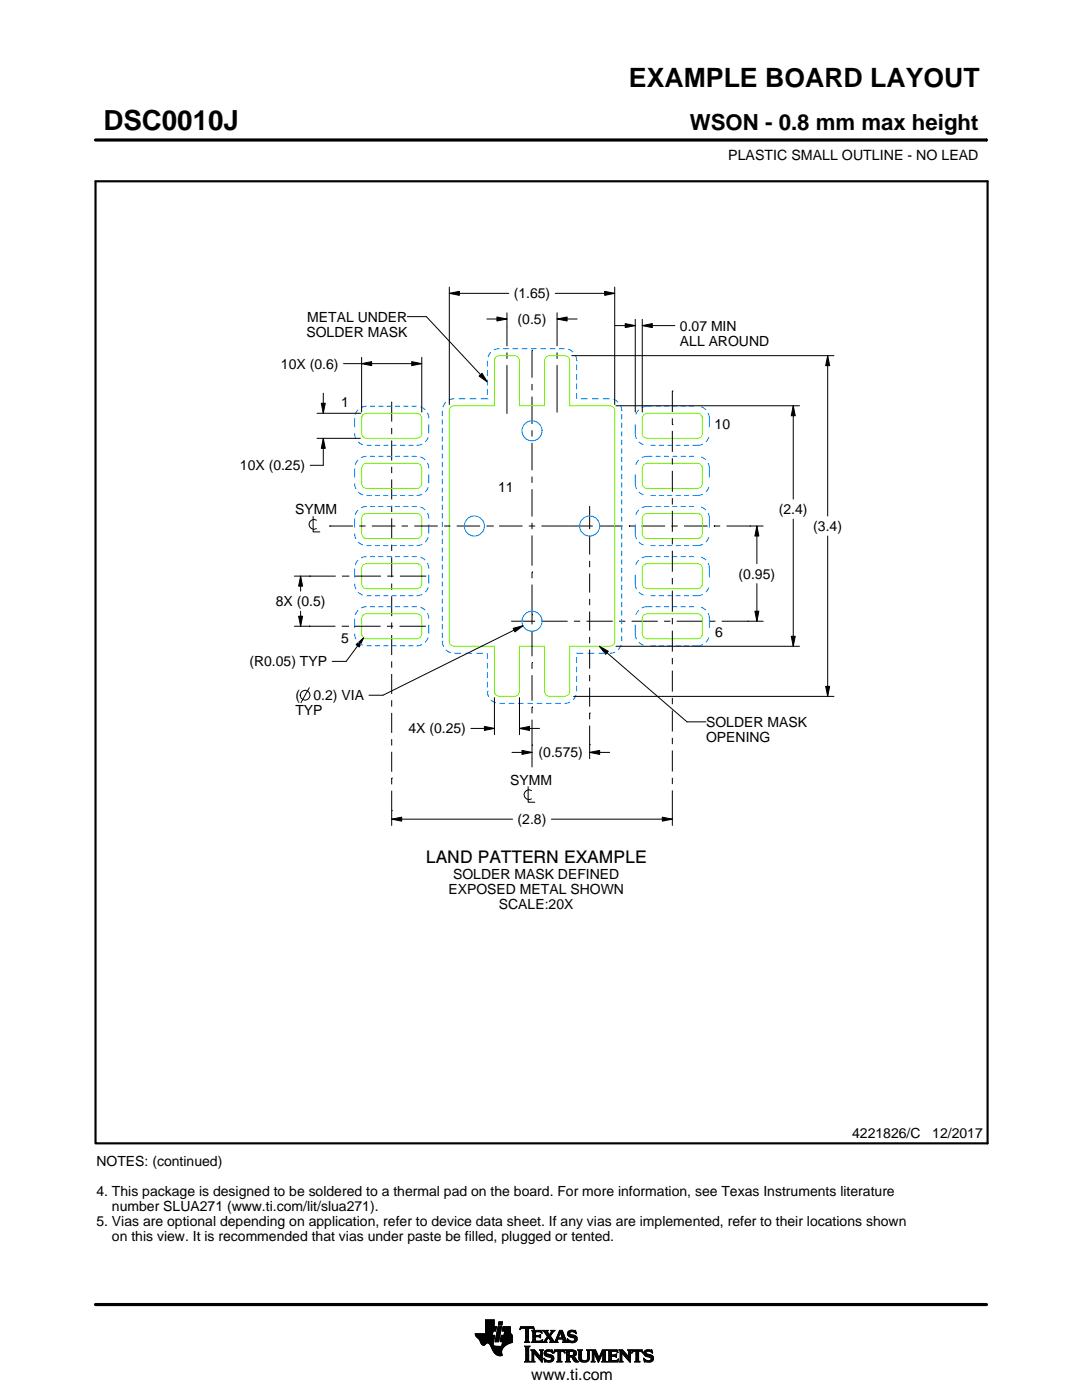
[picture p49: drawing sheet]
<svg xmlns="http://www.w3.org/2000/svg" width="216mm" height="279mm" viewBox="0 0 216 279" stroke-linecap="round" stroke-linejoin="round" font-family="sans-serif">
<defs><g id="words">
<text font-size="5.5" x="20.6" y="26">DSC0010J</text>
<text font-size="5.3" x="125.5" y="17.4">EXAMPLE BOARD LAYOUT</text>
<text font-size="4.4" x="137.7" y="26">WSON - 0.8 mm max height</text>
<text font-size="3.5" x="85" y="172.3">LAND PATTERN EXAMPLE</text>
<text font-size="3.2" x="106" y="275.3">www.ti.com</text>
<g font-size="2.8">
<text x="145.3" y="32">PLASTIC SMALL OUTLINE - NO LEAD</text>
<text x="102.5" y="59.5">(1.65)</text>
<text x="61.3" y="64.2">METAL UNDER</text>
<text x="103.3" y="64.7">(0.5)</text>
<text x="135.7" y="66">0.07 MIN</text>
<text x="61.1" y="67.2">SOLDER MASK</text>
<text x="135.7" y="69">ALL AROUND</text>
<text x="56.1" y="73.6">10X (0.6)</text>
<text x="68.1" y="81.2">1</text>
<text x="142.6" y="85.7">10</text>
<text x="47.9" y="93.9">10X (0.25)</text>
<text x="99.4" y="98.1">11</text>
<text x="58.9" y="102.7">SYMM</text>
<text x="155.4" y="102.6">(2.4)</text>
<text x="162.3" y="106">(3.4)</text>
<text x="147.4" y="115.5">(0.95)</text>
<text x="55" y="121">8X (0.5)</text>
<text x="68.1" y="128.3">5</text>
<text x="142.7" y="127.2">6</text>
<text x="49.8" y="133">(R0.05) TYP</text>
<text x="59" y="142.7">TYP</text>
<text x="59" y="139.7">(</text>
<text x="62.5" y="139.7">0.2) VIA</text>
<text x="81.5" y="146.4">4X (0.25)</text>
<text x="140.9" y="145.1">SOLDER MASK</text>
<text x="140.9" y="148.1">OPENING</text>
<text x="107.5" y="151.2">(0.575)</text>
<text x="101.8" y="156.6">SYMM</text>
<text x="103.3" y="164.5">(2.8)</text>
<text x="89.5" y="178.4">EXPOSED METAL SHOWN</text>
<text x="90.4" y="175.4">SOLDER MASK DEFINED</text>
<text x="99.5" y="181.4">SCALE:20X</text>
<text x="170" y="227.2">4221826/C</text>
<text x="186" y="227.2">12/2017</text>
<text x="19.2" y="232.8">NOTES: (continued)</text>
<text x="19.2" y="238.8">4. This package is designed to be soldered to a thermal pad on the board. For more information, see Texas Instruments literature</text>
<text x="19.2" y="244.8">5. Vias are optional depending on application, refer to device data sheet. If any vias are implemented, refer to their locations shown</text>
<text x="22.3" y="241.8">number SLUA271 (www.ti.com/lit/slua271).</text>
<text x="22.3" y="247.8">on this view. It is recommended that vias under paste be filled, plugged or tented.</text>
</g>
</g></defs>
<g fill="none" stroke="#000" stroke-width=".2">
<path d="M19.1 27.9h177.7M196.8 27.7v.5M89.7 58.5l2-.4v.8zM89.7 57.3v23.4M89.7 58.5h11.8M110.8 58.5h11.9M120.7 58.1l2 .4-2 .4zM122.7 57.3v23.4M64.5 78.5v4M68.5 72.6h15.7M72.2 72.6l2-.4v.8zM72.2 71.3v10.9"/>
<path d="M81.3 63.2h3.8l12.2 13M82.2 72.2l2 .4-2 .4zM84.2 71.3v10.9M95.6 75.1l.6-.6 1.1 1.7zM97.2 63.7h4M99.2 63.3l2 .4-2 .4zM101.2 62.4v6.7M101.2 70.3v1.3M101.2 72.9v9.7M106.2 69.9h.1M106.2 69.9v5.5M106.2 76.6v1.3"/>
<path d="M106.2 79.1v5.5M111.2 63.7l2-.4v.8zM111.2 62.4v6.7M111.2 70.3v1.3M111.2 72.9v9.4M111.2 63.7h4M114.1 71h52.3M122.8 65h4M124.8 64.6l2 .4-2 .4zM126.8 63.7v18.5M128.2 65l2-.4v.8zM128.2 63.7v18.5"/>
<path d="M128.2 65h6.5M134.2 78h.1M134.2 78v4.2M165.2 71l.4 2h-.8zM165.2 71v32M63.3 82.5h8.7M63.3 87.5h8.6M64.1 80.5h.8l-.4 2zM64.5 87.5l.4 2h-.8zM64.5 87.5v5.4h-2.6M78.2 80.2v3.9M78.2 85.4v1.3"/>
<path d="M78.2 87.9v4M78.2 93.2v1.2M78.2 95.7v4M106.2 85.9v1.2M106.2 88.4v5.5M106.2 95.1v1.3M106.2 97.6v5.5M122.9 81h36.6M134.2 84.7h.1M134.2 83.5v1.2M134.2 86v4.2M134.2 91.4v1.3"/>
<path d="M134.2 94v4.2M134.2 99.4v1.3M158.3 81l.4 2h-.8zM158.3 81v18.6M58.7 115h8.3M60 115l.4 2h-.8zM60 115v3M61.7 115h.1M62.5 103.1v3.1h1.3M63.1 103.8a.98 .98 0 0 0-1.5 .9 .98 .98 0 0 0 1.5 .8M65.7 105h.1M65.7 105h4.7"/>
<path d="M68.2 115h1.3M69.5 115h.1M70.8 115h5.2M71.7 105h1.2M74.2 105h4.7M77.3 115h1.2M78.2 100.9v1.3M78.2 103.4v4M78.2 108.7v1.3M78.2 111.2v4M78.2 116.5v1.2M78.2 119v4"/>
<path d="M79.8 115h5.2M80.1 105h1.3M82.7 105h4.6M88.6 105h1.3M91.1 105h4.7M97.1 105h1.2M98.3 105h.1M99.6 105h4.7M105.5 105h1.3M106.2 114.1h.1M106.2 104.3v1.3M106.2 106.9v6"/>
<path d="M106.2 114.1v1.3M106.2 116.7v7.9M108 105h10.3M117.7 101v4.6M117.7 106.9v3.8M117.7 111.9v1.3M117.7 114.5v3.8M117.7 119.5v1.3M119.5 105h4.7M125.5 105h.1M125.5 105h1.3M128 105h4.7"/>
<path d="M134 105h1.2M134.2 101.9v4.2M134.2 107.4v1.3M134.2 109.9v4.2M134.2 115.4v1.2M134.2 117.9v4.2M136.5 105h4.7M142.4 105h.1M142.4 105h1.3M145 105h7.3M149.7 105h.1M151 105l.4 2h-.8z"/>
<path d="M151 105v7.5M151 116.5v7.5M158.3 103.6v25.4M165.2 107v32M58.7 125h8.2M59.6 123h.8l-.4 2zM60 122v3M61.7 125h.1M61.7 137.2l-1.7 3M68.2 125h1.2M69.4 125h.1M70.7 125h5.2"/>
<path d="M71 128.7l1.6-1.4-.9 1.8zM72.6 127.3l-3.5 4.7h-2.8M77.2 125h1.3M78.2 124.2v1.3M78.2 126.7v4M78.2 132v1.2M78.2 134.5v4M78.2 139.8v1.2M79.7 125h5.3M98.7 139.2v7.4M102 124h4.8M102.4 125.4l2-.5-1.6 1.2z"/>
<path d="M103.7 139.2v7.4M104.4 124.9l-28 13.8h-2.8M106.2 122.7h.1M106.2 132.2h.1M106.2 125.9v5.1M106.2 132.2v1.3M106.2 134.7v5.1M108 124h5.3M114.5 139h51.9M114.5 124h1.3M117 124h5.3M117.7 122v3.9"/>
<path d="M117.7 127.1v1.3M117.7 129.6v3.8M117.7 134.7v1.3M117.7 137.2v3.8M119.6 129l1.8 1-.5 .6zM119.6 129l17.5 15.1h3.8M122.9 129h36.6M123.5 124h1.3M126 124h5.2M132.5 124h1.3M134.2 123.3v1.3M134.2 125.9v4.2"/>
<path d="M134.2 131.3v1.3M134.2 133.8v4.2M134.2 139.3v1.2M135 124h5.2M141.5 124h.1M141.5 124h1.3M144 124h8.3M149.2 124h.1M150.6 122h.8l-.4 2zM157.9 127h.8l-.4 2zM164.8 137h.8l-.4 2zM78.2 155.3h.1"/>
<path d="M78.2 142.3v4M78.2 147.5v1.3M78.2 150v4M78.2 155.3v1.2M78.2 157.8v6.9M94 145.4h4.7M96.7 145l2 .4-2 .4zM102.2 150.2h4M103.7 145.4l2-.4v.8zM103.7 145.4h4M104.2 149.8l2 .4-2 .4zM105.4 157v3.1h1.3"/>
<path d="M106.1 157.8a.98 .98 0 0 0-1.5 .8 .98 .98 0 0 0 1.5 .8M106.2 141.1h.1M106.2 148.7h.1M106.2 141.1v1.3M106.2 143.6v9.5M117.7 150.2l2-.4v.8zM117.7 142.3h.1M117.7 148.6h.1M117.7 142.3v1.2M117.7 144.8v6.6M117.7 150.2h4M134.2 141.8v4.2"/>
<path d="M134.2 147.3v1.2M134.2 149.8v4.2M134.2 155.2v1.3M134.2 157.7v7M78.2 163.5l2-.4v.8zM78.2 161.8h.1M78.2 163.5h24.1M110 163.5h24.2M132.2 163.1l2 .4-2 .4zM94.8 266.2h3.5M94.8 266.3h3.5M94.9 266.4h3.3"/>
<path d="M94.9 266.5h3.8l-.2 1.2M94.9 266.5h3.8M95 266.6h3.7M95 266.7h3.7M95.1 266.8h3.6M95.2 266.9h3.4M95.3 267h3.3M95.4 267.1h3.2M95.5 267.2h3.1M95.6 267.3h3M95.7 267.4h2.8M95.7 267.5h2.8"/>
<path d="M95.8 267.6h2.7M95.8 267.7h2.7M95.9 267.8h2.6M95.9 267.9h2.5M95.9 268h2.5M96 268h1.1M96 268.1h1M96.1 268.2h.8M96.1 268.3h.7M96.2 268.4h.6M96.3 268.4h.4M96.9 266.1h1.4"/>
<path d="M96.9 266h1.4M96.9 265.9h1.4M96.9 265.8h1.5M96.9 265.7h1.5M96.9 264.7l2.2 .1-.2 .9h-.5l-.2 .8M96.9 265.6h2M96.9 265.5h2M96.9 265.4h2M96.9 265.3h2.1M96.9 265.2h2.1M96.9 265.1h2.1M96.9 265h2.1"/>
<path d="M96.9 264.9h2.1M96.9 264.8h2.2M96.9 264.6h1.7M96.9 264.5h1.7M96.9 264.4h1.7M96.9 264.3h1.7M96.9 264.2h1.7M96.9 264.1h1.7M96.9 264h1.7M96.9 263.9h1.7M96.9 263.8h1.7M96.9 263.7h1.7"/>
<path d="M96.9 263.6h1.7M96.9 263.5h1.7M96.9 263.4h1.7M97.5 268h.9M97.6 268.1h.8M97.7 268.2h.7M97.7 268.3h.7M97.8 268.4h.6M97.9 268.5h.6M97.9 268.6h.7M98 268.7h1.1M98 268.8h2.6"/>
<path d="M98 268.8h2.5M98.1 268.9h2.3M98.1 269h2.3M98.1 269.1h2.2M98.2 269.2h2.1M98.2 269.2h2M98.2 269.3h2M98.3 269.4h1.9M98.3 269.5h1.8M98.4 269.6h1.7M98.4 268v.4l.3 .2 2 .1M98.5 269.7h1.6"/>
<path d="M98.5 267.7l-.1 .3M98.5 269.8h1.6M98.6 269.9h1.5M98.6 264.8v-1.4h-1.7v2.8h-2.1l.1 .3 .8 .9 .6 1h.4l.5-.4 .4 .1 1 1.8 .8 .6h.8l-.1-1.1 .8-.9M98.6 270h1.5M98.7 270h1.4M98.8 270.1h1.3M98.8 267.7h.7M98.8 267.6h.7M98.8 267.5h.7M98.9 270.2h1.2M98.9 267.4h.7"/>
<path d="M98.9 267.3h.7M98.9 267.2h.7M98.9 267.1h.7M98.9 267h.7M98.9 270.3h1.3M99 266.9h.6M99 266.9h.7M99 266.8h.7M99 266.7h.7M99 266.6h.7M99 266.5h.7M99.1 270.4h1.1"/>
<path d="M99.1 266.4h.7M99.1 266.3h.7M99.1 266.2h.7M99.1 266.1h.7M99.1 266h.7M99.2 265.9h.7M99.2 265.8h.7M99.2 270.4h1M99.2 265.7h.7M99.2 265.6h.7M99.2 265.5h.7M99.3 265.4h.6"/>
<path d="M99.3 265.4h.7M99.3 265.3h.7M99.3 265.2h.7M99.3 265.1h.7M99.3 265h.7M99.4 270.5h.8M99.4 264.9h.7M99.4 264.8h.7M99.4 264.8h.7l-.6 3h-.7zM99.4 264.5l.2-.7h.7l-.2 .7h-.7M99.5 264.4h.6M99.5 264.3h.7"/>
<path d="M99.5 264.2h.7M99.5 264.1h.7M99.5 264h.7M99.5 263.9h.7M99.6 263.8h.7M99.8 270.6h.1M99.8 267.7h2.4M99.8 267.6h2.4M99.8 267.5h2.4M99.9 267.4h2.3M99.9 267.3h2.3M99.9 267.2h2.3"/>
<path d="M99.9 267.1h2.3M99.9 267h2.3M99.9 266.9h2.3M100 266.9h2.2M100 266.8h2.2M100 266.7h2.2M100 266.6h2.2M100 266.5h2.2M100.1 268.6h.7M100.2 268.5h.7M100.2 268.4h.8M100.2 268.4h.9"/>
<path d="M100.2 268.3h1M100.2 268.2h1.2M100.2 265.6h1.6M100.2 268.1h1.4M100.2 265.5h1.6M100.2 268h1.6M100.3 265.4h1.5M100.3 268h1.7M100.3 267.9h1.9M100.3 265.3h1.5M100.3 267.8h1.9M100.3 265.2h1.5"/>
<path d="M100.3 265.1h1.5M100.3 265h1.5M100.4 264.9h1.4M100.4 264.8h1.4M100.6 266.5l.1-.8h-.5l.2-.9h1.4l.1 1.1 .3 .6v1.4l-1.3 .6M100.6 266.4h1.5M100.6 266.3h1.4M100.6 266.2h1.4M100.6 266.1h1.3M100.7 266h1.2M100.7 265.9h1.2M100.7 265.8h1.1"/>
<path d="M100.7 265.7h1.1M102.2 266.5h-2.2l-.2 1.1 .1 .2h.4l-.2 .9M103.7 265.3h.1M103.8 265.2h.2M103.8 265h2.8M103.8 264.9h2.7M103.9 264.8h2.6M104.7 267.8h1M104.7 271.8h1.1M104.7 268.7h1M104.8 267.7h.7M104.8 271.7h.8"/>
<path d="M104.9 265.2h.6M104.9 268.9h.6M104.9 267.6h.6M104.9 267.5l-.2 .3M104.9 267.5h.6M104.9 267.4h.6M104.9 267.3h.6M104.9 267.2h.6M104.9 267.1h.6M104.9 267h.6M104.9 266.8h.6M104.9 266.7h.6"/>
<path d="M104.9 266.6h.6M104.9 266.5h.6M104.9 266.4h.6M104.9 266.3h.6M104.9 266.2h.6M104.9 266.1h.6M104.9 265.9h.6M104.9 265.8h.6M104.9 265.7h.6M104.9 265.6h.6M104.9 265.5h.6M104.9 265.4h.6"/>
<path d="M104.9 265.3h.6M104.9 271.5h.6M104.9 269h.6M104.9 271.4h.6M104.9 271.4v-2.4l-.2-.4h1.1l-.3 .4v2.4M104.9 271.4l-.2 .4h1.1l-.3-.4M104.9 271.3h.6M104.9 271.2h.6M104.9 271.1h.6M104.9 271h.6M104.9 270.9h.6M104.9 270.8h.6"/>
<path d="M104.9 270.6h.6M104.9 270.5h.6M104.9 270.4h.6M104.9 270.3h.6M104.9 270.2h.6M104.9 270.1h.6M104.9 270h.6M104.9 269.9h.6M104.9 269.8h.6M104.9 269.6h.6M104.9 269.5h.6M104.9 269.4h.6"/>
<path d="M104.9 269.3h.6M104.9 269.2h.6M104.9 269.1h.6M105.5 267.5l.2 .3M105.5 267.5v-2.3l.7-.1 .4 .3-.1-.6h-2.6l-.1 .6 .4-.3 .7 .1v2.3M105.7 267.8h-1M105.9 271.8h.8M105.9 269.4h.8M106.1 269.5h.7M106.1 267.8h2M106.1 271.7h.5M106.2 269.6h.7"/>
<path d="M106.2 271.5h.3M106.2 265.6h1.8M106.2 269.8h.8M106.2 271.4h.3M106.2 271.4l-.3 .4h.8l-.2-.4M106.2 271.3h.3M106.2 271.2h.3M106.2 271.1h.3M106.2 271h.3M106.2 270.9h.3M106.2 270.8h.3M106.2 270.6h.3"/>
<path d="M106.2 270.5h.3M106.2 270.4h.3M106.2 270.3h.3M106.2 270.2h.3M106.2 270.1h.3M106.2 270h1M106.2 269.9h.9M106.2 269.8v1.6M106.2 269.8l-.3-.4h.8l1.2 1.4M106.3 267.7h1.8M106.3 265.7h1.8M106.3 267.6h.6"/>
<path d="M106.3 265.8h.6M106.3 267.5l-.2 .3M106.3 267.5h.5M106.3 267.4h.5M106.3 267.3h.5M106.3 267.2h.5M106.3 267.1h.5M106.3 267h.5M106.3 266.8h.5M106.3 266.7h1.6M106.3 266.6h1.6M106.3 266.5h.5"/>
<path d="M106.3 266.4h.5M106.3 266.3h.5M106.3 266.2h.5M106.3 266.1h.5M106.3 265.9h.5M106.4 265.2h.2M106.5 270h.1M106.5 270v1.4M106.5 265.3h.1M106.6 270.1h.7M106.7 270.2h.7M106.8 270.3h.7"/>
<path d="M106.8 265.9l.2-.1h.6l.6 .2-.2-.5h-1.9l.2 .3v1.7M106.8 265.9v.6h.8l.3-.2v.7M106.9 270.4h.7M107 270.5h.7M107.1 270.6h.7M107.2 270.8h1M107.3 270.9h.9M107.4 271h.8M107.5 271.1h.7M107.6 271.2h.6M107.6 266.5h.3M107.7 271.3h.5"/>
<path d="M107.7 269.4h.7M107.7 266.8h.2M107.7 267.6h.5M107.8 266.4h.1M107.8 271.4h.4M107.8 267h.1M107.8 265.8h.3M107.8 269.5h.5M107.9 271.5h.3M107.9 269.6h.3M107.9 267l-.3-.2h-.8l.1 .8h.9l.5-.2M107.9 269.8h.3"/>
<path d="M107.9 270.6h.3M107.9 270.5h.3M107.9 270.4h.3M107.9 270.3h.3M107.9 270.2h.3M107.9 270.1h.3M107.9 270h.3M107.9 269.9h.3M107.9 269.8v1M107.9 269.8l-.2-.4h.7l-.2 .4M108 271.7h.2M108 265.9h.1"/>
<path d="M108 267.5h.2M108.1 271.8h.1M108.1 266.1h.1M108.2 267.4h.1M108.2 269.8v2.1l-1.7-1.9M108.2 267.8h.9M108.3 267.4l-.2 .5-2-.1M108.3 265.6h1M108.5 267.7h.5M108.5 271.1l.8 .4h.5l.2-.2-.1-.3-1-.4-.3-.3 .1-.7 .8-.2 .5 .1 .2-.1 .1 .6-.9-.3-.3 .1-.1 .3 1.3 .4 .2 .6M108.5 271.1h.1M108.5 265.7h.7"/>
<path d="M108.5 271.2h.2M108.6 271.3h.2M108.6 270.1h.4M108.6 270h.4M108.6 270.2h.6M108.6 267.6h.4M108.6 271.4h.4M108.6 269.9h.4M108.6 270.3h1M108.6 265.8h.7M108.6 271.5h.8M108.6 269.8h.5"/>
<path d="M108.7 271.7h1.5M108.7 270.4h1.3M108.7 267.5h.3M108.7 271.8h.1M108.7 265.9h.6M108.7 269.6h1.5M108.8 267.4h.3M108.8 270.5h1.5M108.8 266.1h.6M108.8 269.5h1.4M108.8 267.3h.4M108.9 266.2h.6"/>
<path d="M108.9 267.2h.4M108.9 266.3h.6M108.9 270.6h1.5M109 267.1h.3M109 266.4h1M109.1 271.8h.9M109.1 269.4h.7M109.1 267h.9M109.1 266.5h.8M109.1 267.8h-.9M109.2 266.8h.8M109.2 266.6h.6"/>
<path d="M109.2 266.7h.7M109.2 266.7l-.6 .9-.4 .2M109.3 270.8h1.1M109.5 267.1h.6M109.6 267.2h.6M109.7 271.5h.7M109.7 267.3h.6M109.7 267.8l.2-.1-.5-.8-.4 .8 .1 .1M109.7 267.8h1.6M109.7 266.3h.4M109.7 267.4h.6M109.8 270.9h.7"/>
<path d="M109.8 266.2h.3M109.8 266.6l.9 1.2 1-2.3h.5l.8 2.1 .3 .2M109.8 267.5h.6M109.9 266.1h.3M109.9 269.8h.4M109.9 267.6h.6M109.9 267.7h.7M109.9 271.4h.5M109.9 265.9h.4M110 271h.5M110 265.6h.7M110 265.9l-.4 .5-.4-.6 .2-.3h-1.1l.9 1.2"/>
<path d="M110 265.9l.1-.2-.2-.2h.8l-.9 1.1M110 271.3h.5M110 265.8h.4M110 271.1h.5M110 271.2h.5M110.1 269.4h.1M110.1 265.7h.4M110.1 269.9h.2M110.2 270h.1M110.5 270h.1M110.5 269.9h.2M110.5 271.1l-.3 .6-.7 .2-.6-.2-.2 .1-.2-.7"/>
<path d="M110.5 269.8h.3M110.6 269.6h2.1M110.6 269.5h2M110.6 269.4h2M110.7 267.7h.5M110.8 267.6h.4M110.9 267.5h.3M110.9 267.4h.3M111 267.3h.3M111 267.2h1.8M111 267.1h1.8M111.1 267h.3"/>
<path d="M111.1 271.8h1M111.1 266.8h.4M111.2 266.7h.3M111.2 267.5l.1-.2h1l.1 .2M111.2 267.5v.3h.1M111.2 266.6h.3M111.3 266.5h.3M111.3 271.7h.6M111.3 266.4h.3M111.3 271.5h.6M111.3 267.8h-1.6M111.3 269.8h.6"/>
<path d="M111.4 266.3h.3M111.4 271.4h.5M111.4 271.4l-.1-1.7h-.4l-.4 .4 .2-.7h1.9l.1 .7-.4-.4h-.4v1.7M111.4 270.5h.5M111.4 270.4h.5M111.4 270.3h.5M111.4 270.2h.5M111.4 270.1h.5M111.4 270h.5M111.4 269.9h.5M111.4 271.4l-.3 .4h1l-.2-.4M111.4 271.3h.5"/>
<path d="M111.4 271.2h.5M111.4 271.1h.5M111.4 271h.5M111.4 270.9h.5M111.4 270.8h.5M111.4 270.6h.5M111.4 266.2h.3M111.4 266.1h.4M111.5 265.9h.9M111.5 265.8h.8M111.6 265.7h.7M111.6 265.6h.6"/>
<path d="M111.8 265.9l.4 1.1h-.8zM111.9 266.1h.5M111.9 266.2h.5M111.9 266.3h.6M112 266.4h.5M112 266.5h.6M112.1 266.6h.5M112.1 266.7h.6M112.1 266.8h.6M112.2 267h.5M112.2 267.8h1.1M112.3 267.3h.6"/>
<path d="M112.3 267.4h.6M112.4 267.5h.6M112.4 267.5v.3h-.2M112.4 269.8h.3M112.4 267.6h.6M112.4 267.7h.7M112.6 269.9h.1M112.6 270h.2M112.8 271.8h1M112.8 269.4h1.6M113 269.5h1.7M113 271.7h.7"/>
<path d="M113 269.6h1.9M113 271.5h.6M113 269.8h.6M113 271.4h.6M113 271.4l-.2 .4h1l-.2-.4M113 271.3h.6M113 271.2h.6M113 271.1h.6M113 271h.6M113 270.9h.6M113 270.8h1.5M113 270.6h1.6"/>
<path d="M113 270.5h1.8M113 270.4h.6M113 270.3h.6M113 270.2h.6M113 270.1h.6M113 270h.6M113 269.9h.6M113 269.8v1.6M113 269.8l-.2-.4h1.5l.5 .2 .2 .3v.4l-.2 .3-.4 .1M113.2 267.3h.2M113.2 267.4h.3M113.2 266.2h.5"/>
<path d="M113.2 266.3h.6M113.2 266.1h.5M113.3 267.5h.3M113.3 267.8h-1.1M113.3 266.4h.9M113.3 265.9h.4M113.3 267.6h.6M113.3 266.5h1.3M113.3 267.7h1.6M113.3 265.8h.5M113.3 267.8h.2M113.4 266.6h1.5"/>
<path d="M113.4 265.7h1.5M113.4 265.7l.5-.2 .7 .1 .2-.1 .1 .7-.7-.4h-.4l-.1 .3 .1 .2 .9 .2 .4 .3 .1 .5-.3 .5-.6 .2-.7-.2-.2 .1-.2-.7 .9 .5 .4-.1 .2-.3-.1-.3-1.2-.4-.2-.5zM113.5 266.7h1.5M113.5 265.6h1.4M113.6 271.4v-.6h.4l.7 .9 .8 .1M113.6 269.9l.1-.2 .7 .2v.4l-.4 .2M113.6 269.9v.6M113.7 267.8h1.1M113.8 266.8h1.3M113.8 265.5h.6M114 268h.4M114.1 270.9h.6"/>
<path d="M114.2 271h.6M114.2 271.1h.7M114.3 271.2h.6M114.3 267h.8M114.3 269.8h.7M114.3 270.4h.6M114.4 271.3h.6M114.4 270.7l1.1 1.1M114.4 270.7h.1M114.4 271.4h.7M114.4 269.9h.6M114.4 270.3h.6"/>
<path d="M114.5 267.6h.5M114.5 270.2h.5M114.5 270h.5M114.5 265.8h.4M114.5 270.1h.5M114.5 271.5h.7M114.6 271.7h.7M114.6 267.1h.6M114.6 267.5h.5M114.7 267.2h.5M114.7 267.4h.5M114.7 265.9h.3"/>
<path d="M114.7 267.3h.5M114.7 271.8h.8M114.8 266.1h.2M114.9 266.2h.1M115.3 269.4h.9M115.4 269.5h.7M115.5 269.6h.5M115.5 269.8h.5M115.5 269.8v1.4l.4 .5 .6 .2 .6-.1 .4-.3 .1-.5M115.5 271h.5M115.5 270.9h.5M115.5 270.8h.5"/>
<path d="M115.5 270.6h.5M115.5 270.5h.5M115.5 270.4h.5M115.5 270.3h.5M115.5 270.2h.5M115.5 270.1h.5M115.5 270h.5M115.5 269.9h.5M115.5 269.8l-.2-.4h.9l-.2 .4M115.5 271.1h.5M115.5 271.2h.5M115.5 271.3h.6"/>
<path d="M115.6 271.4h.6M115.7 271.5h.8M115.8 271.7h1.5M116 271l.2 .4 .4 .2 .5-.2 .2-.4M116 269.8v1.2M116 271.8h1.1M116.8 271.5h.6M117 269.4h.8M117.1 271.4h.4M117.2 269.5h.5M117.2 271.3h.4M117.2 269.6h.4"/>
<path d="M117.2 271.2h.4M117.2 271.1h.4M117.3 269.8h.3M117.3 271h.3M117.3 270.9h.3M117.3 270.8h.3M117.3 270.6h.3M117.3 270.5h.3M117.3 270.4h.3M117.3 270.3h.3M117.3 270.2h.3M117.3 270.1h.3"/>
<path d="M117.3 270h.3M117.3 269.9h.3M117.6 269.8l.2-.4h-.8l.2 .3 .1 1.3M117.6 269.8v1.2M118 271.8h.7M118 269.4h.8M118.1 269.5h.8M118.1 271.7h.5M118.2 269.6h.7M118.2 271.5h.3M118.2 269.8h.8M118.2 271.4h.3"/>
<path d="M118.2 269.8l-.2-.4h.8l.7 1.6 .7-1.6h.9l-.3 .4M118.2 271.4l-.2 .4h.7l-.2-.4M118.2 271.3h.3M118.2 271.2h.3M118.2 271.1h.3M118.2 271h.3M118.2 270.9h.3M118.2 270.8h.3M118.2 270.6h.3M118.2 270.5h.3M118.2 270.4h.3M118.2 270.3h.3"/>
<path d="M118.2 270.2h.3M118.2 270.1h.3M118.2 270h.9M118.2 269.9h.8M118.2 269.8v1.6M118.6 270.1h.5M118.6 270.2h.6M118.7 270.3h.5M118.7 270.4h.6M118.8 270.5h.5M118.8 270.6h.6M118.9 270.8h.5"/>
<path d="M118.9 270.9h.6M119 271h.8M119 271.1h.8M119.1 271.2h.6M119.1 271.3h.6M119.2 271.4h.4M119.2 271.5h.4M119.3 271.7h.2M119.3 271.8h.2M119.6 270.9h.3M119.6 270.8h.3M119.7 270.6h.3"/>
<path d="M119.7 270.5h.3M119.8 270.4h.3M119.8 270.3h.3M119.9 270.2h.3M119.9 270.1h.3M120 270h.8M120 269.9h.8M120 269.8h.8M120.1 271.8h1M120.1 269.6h.7M120.1 269.5h.8M120.2 269.4h.9"/>
<path d="M120.2 271.7h.7M120.3 271.5h.5M120.3 271.4h.5M120.3 271.4l-.2 .4h1l-.3-.4M120.3 271.4v-1.5l-.9 2-.9-2v1.5M120.3 271.3h.5M120.3 271.2h.5M120.3 271.1h.5M120.3 271h.5M120.3 270.9h.5M120.3 270.8h.5M120.3 270.6h.5"/>
<path d="M120.3 270.5h.5M120.3 270.4h.5M120.3 270.3h.5M120.3 270.2h.5M120.3 270.1h.5M120.8 269.8v1.6M121.2 271.8h2M121.2 269.4h1.9M121.4 269.5h1.8M121.4 271.7h1.9M121.5 269.6h1.7M121.5 271.5h1.8"/>
<path d="M121.5 269.8h.5M121.5 271.4h.5M121.5 269.8l-.3-.4h1.9l.2 .6M121.5 269.9h.5M121.5 269.8v1.6M121.5 271.3h.5M121.5 271.2h.5M121.5 271.1h.5M121.5 271h.5M121.5 270.9h.5M121.5 270.8h.5M121.5 270.6h1.5"/>
<path d="M121.5 270.5h1.5M121.5 270.4h1.5M121.5 270.3h.5M121.5 270.2h.5M121.5 270.1h.5M121.5 270h.5M122.6 270.4l.4-.2v.7l-.2-.2h-.8v.8h.2M122.9 270.8h.1M122.9 270.3h.1M123 269.8h.3M123.1 271.4h.3M123.2 269.9h.1"/>
<path d="M123.3 270h.1M123.3 270l-.4-.3h-.8l-.1 .7M123.3 271.3h.1M123.4 271.2h.1M123.4 271.2l-.2 .6h-2l.3-.4M123.4 271.2l-.3 .3h-.4M123.5 271.8h.8M123.5 269.4h.7M123.6 269.5h.7M123.7 271.7h.5M123.7 269.6h.7M123.7 271.5h.4"/>
<path d="M123.7 269.8h.8M123.7 271.4h.4M123.7 271.4l-.2 .4h.8l-.2-.4M123.7 271.3h.4M123.7 271.2h.4M123.7 271.1h.4M123.7 271h.4M123.7 270.9h.4M123.7 270.8h.4M123.7 270.6h.4M123.7 270.5h.4M123.7 270.4h.4"/>
<path d="M123.7 270.3h.4M123.7 270.2h.4M123.7 270.1h.4M123.7 270h1M123.7 269.9h.9M123.7 269.8v1.6M123.7 269.8l-.2-.4h.7l1.2 1.4 .1-1M124.1 270v1.4M124.1 270h.1M124.2 270.1h.6M124.2 270.2h.7M124.3 270.3h.7"/>
<path d="M124.4 270.4h.7M124.5 270.5h.7M124.6 270.6h.7M124.7 270.8h1.1M124.8 270.9h1M124.9 271h.9M125 271.1h.8M125.1 271.2h.7M125.2 271.3h.6M125.2 269.4h.8M125.3 271.4h.5M125.4 269.5h.5"/>
<path d="M125.4 271.5h.4M125.4 269.6h.4M125.5 269.8h.3M125.5 269.8l-.3-.4h.8l-.2 .4M125.5 270.4h.3M125.5 270.3h.3M125.5 270.2h.3M125.5 270.1h.3M125.5 270h.3M125.5 269.9h.3M125.5 270.6h.3M125.5 270.5h.3"/>
<path d="M125.5 271.7h.3M125.6 271.8h.2M125.8 269.8v2.1l-1.7-1.9M126 270h.1M126.1 269.9h.1M126.1 269.8h.3M126.1 269.6h2.1M126.2 269.5h2M126.2 269.4h2M126.6 271.8h1.1M126.9 271.7h.6M126.9 271.5h.5"/>
<path d="M126.9 269.8h.5M126.9 271.4h.5M126.9 271.4v-1.7h-.5l-.3 .4 .1-.7h1.9l.2 .7-.4-.4h-.5v1.7M126.9 270.5h.5M126.9 270.4h.5M126.9 270.3h.5M126.9 270.2h.5M126.9 270.1h.5M126.9 270h.5M126.9 269.9h.5M126.9 271.4l-.3 .4h1.1l-.3-.4M126.9 271.3h.5"/>
<path d="M126.9 271.2h.5M126.9 271.1h.5M126.9 271h.5M126.9 270.9h.5M126.9 270.8h.5M126.9 270.6h.5M128 269.8h.3M128.1 269.9h.2M128.2 270h.1M128.4 271.1h.1M128.4 271.2h.2M128.5 271.3h.2"/>
<path d="M128.5 270.1h.4M128.5 270h.4M128.5 270.2h.6M128.5 271.4h.4M128.5 269.9h.4M128.5 270.3h1M128.5 271.5h.8M128.5 269.8h.5M128.6 271.7h1.5M128.6 270.4h1.3M128.6 271.8h.1M128.6 269.6h1.5"/>
<path d="M128.7 270.5h1.5M128.7 269.5h1.4M128.8 270.6h1.5M128.9 271.8h1M129 269.4h.7M129.1 270.8l-.6-.4 .1-.7 .5-.3 .8 .1 .2-.1 .1 .7-.8-.4-.4 .1-.1 .2 1.3 .5 .2 .6M129.1 270.8l.8 .2v.4l-.7 .1-.8-.4M129.2 270.8h1.1M129.6 271.5h.7M129.6 270.9h.8M129.8 269.8h.4M129.8 271.4h.5"/>
<path d="M129.9 271h.5M129.9 271.3h.5M129.9 271.1h.5M129.9 271.2h.5M129.9 269.4h.2M130 269.9h.2M130.1 270h.1M130.4 271.1l-.3 .6-.7 .2-.6-.2-.2 .1-.2-.7"/>
<circle cx="60.9" cy="138.7" r=".98"/>
</g>
<g fill="#000">
<path d="M89.7 58.5l2-.4v.8zM120.7 58.1l2 .4-2 .4zM72.2 72.6l2-.4v.8zM82.2 72.2l2 .4-2 .4zM95.6 75.1l.6-.6 1.1 1.7zM99.2 63.3l2 .4-2 .4zM111.2 63.7l2-.4v.8zM124.8 64.6l2 .4-2 .4zM128.2 65l2-.4v.8zM165.2 71l.4 2h-.8zM64.5 87.5l.4 2h-.8zM64.1 80.5h.8l-.4 2z"/>
<path d="M158.3 81l.4 2h-.8zM60 115l.4 2h-.8zM151 105l.4 2h-.8zM59.6 123h.8l-.4 2zM71 128.7l1.6-1.4-.9 1.8zM102.4 125.4l2-.5-1.6 1.2zM119.6 129l1.8 1-.5 .6zM150.6 122h.8l-.4 2zM157.9 127h.8l-.4 2zM164.8 137h.8l-.4 2zM96.7 145l2 .4-2 .4zM103.7 145.4l2-.4v.8z"/>
<path d="M104.2 149.8l2 .4-2 .4zM117.7 150.2l2-.4v.8zM78.2 163.5l2-.4v.8zM132.2 163.1l2 .4-2 .4z"/>
</g>
<path d="M19.1 36.2h178v192h-178z" fill="none" stroke="#000" stroke-width=".43"/>
<path d="M19 27.9h177.8M19 260.3h177.8" fill="none" stroke="#000" stroke-width=".63"/>
<g fill="none" stroke="#0080ff" stroke-width=".2">
<path d="M90.7 79.6l-1.1 .2M91.5 79.6h1.4M93.7 79.6h1.4M95.9 79.6h1.4M97.3 79.6h.1M97.3 72v1.1M97.3 73.9v1.1M97.3 75.8v1.1M97.3 77.7v1.1M98 70.3l-.6 .9M99.7 69.6l-1.1 .2M100.4 69.6h1.1"/>
<path d="M102.3 69.6h1.1M104.1 69.6h1.1M106 69.6h1.1M107.8 69.6h1.1M109.7 69.6h1.1M111.5 69.6h1.2M113.4 69.7l1 .6M114.8 70.9l.3 1.1M115.1 72h.1M115.1 72.7v1.2M115.1 74.6v1.2M115.1 76.5v1.2"/>
<path d="M115.1 78.4v1.2M115.9 79.6h1.4M118.1 79.6h1.4M120.3 79.6h1.4M122.4 79.7l1 .6M70.8 96.5l.2 1.1M70.8 86.5l.2 1.1M70.8 83.5v1.8M70.8 93.5v1.8M71.5 91.8l-.6 .9M71.5 81.8l-.6 .9M71.5 98.2l.9 .6"/>
<path d="M71.5 88.2l.9 .6M73.2 91.1l-1.1 .2M73.2 81.1l-1.1 .2M73.2 98.9h1M73.2 88.9h1M73.8 91.1h1M73.8 81.1h1M74.8 98.9h1M74.8 88.9h1M75.5 91.1h1M75.5 81.1h1M76.5 98.9h1"/>
<path d="M76.5 88.9h1M77.2 91.1h1M77.2 81.1h1M78.2 98.9h1M78.2 88.9h1M78.8 91.1h1M78.8 81.1h1M79.8 98.9h1M79.8 88.9h1M80.5 91.1h1M80.5 81.1h1M81.5 98.9h1"/>
<path d="M81.5 88.9h1M82.2 91.1h1M82.2 81.1h1M83.2 98.9h.1M83.2 88.9h.1M83.9 91.2l1 .6M83.9 81.2l1 .6M84.2 98.6l-1 .3M84.2 88.6l-1 .3M85.3 92.4l.3 1.1M85.3 82.4l.3 1.1M85.4 97.2l-.5 1"/>
<path d="M85.4 87.2l-.5 1M85.6 84.7v1.8M85.6 94.7v1.8M88.3 82v1M88.3 83.7v1M88.3 85.4v1M88.3 87.1v1M88.3 88.8v1M88.3 90.5v1M88.3 92.2v1M88.3 93.9v1M88.3 95.6v1"/>
<path d="M88.3 97.3v1M88.3 99v1M89 80.3l-.6 .9M123.8 80.9l.3 1.1M124.1 82h.1M124.1 82.7v1M124.1 84.4v1M124.1 86.1v1M124.1 87.8v1M124.1 89.5v1M124.1 91.2v1M124.1 92.9v1"/>
<path d="M124.1 94.6v1M124.1 96.3v1M124.1 98v1M124.1 99.7v1M126.8 84.7v2l.2 .8M126.8 94.7v2l.2 .9M127 87.5v.1M127.5 81.8l-.6 .9M127.5 91.8l-.6 .9M127.5 88.2l.9 .6M127.5 98.2l.9 .6M129.8 98.9h1"/>
<path d="M129.8 88.9h1M130.2 81.1h-1.4l-.7 .2M130.2 91.1h-1.4l-.7 .2M130.8 91.1h1M130.8 81.1h1M131.5 98.9h1M131.5 88.9h1M132.5 91.1h1M132.5 81.1h1M133.2 98.9h1M133.2 88.9h1M134.2 91.1h1"/>
<path d="M134.2 81.1h1M134.8 98.9h1M134.8 88.9h1M135.8 91.1h1M135.8 81.1h1M136.5 98.9h1M136.5 88.9h1M137.5 91.1h1M137.5 81.1h1M139.9 81.2l1 .6M139.9 91.2l1 .6M140.2 88.6l-.7 .3h-1.3"/>
<path d="M140.2 98.6l-.7 .3h-1.3M141.3 82.4l.2 .9 .1 2M141.3 92.4l.2 .9 .1 2M141.4 87.2l-.5 1M141.4 97.2l-.5 1M70.8 116.5l.2 1.1M70.8 106.5l.2 1.1M70.8 103.5v1.8M70.8 113.5v1.8M71.5 111.8l-.6 .9M71.5 101.8l-.6 .9M71.5 118.2l.9 .6"/>
<path d="M71.5 108.2l.9 .6M73.2 111.1l-1.1 .2M73.2 101.1l-1.1 .2M73.2 118.9h1M73.2 108.9h1M73.8 111.1h1M73.8 101.1h1M74.8 118.9h1M74.8 108.9h1M75.5 111.1h1M75.5 101.1h1M76.5 118.9h1"/>
<path d="M76.5 108.9h1M77.2 111.1h1M77.2 101.1h1M78.2 118.9h1M78.2 108.9h1M78.8 111.1h1M78.8 101.1h1M79.8 118.9h1M79.8 108.9h1M80.5 111.1h1M80.5 101.1h1M81.5 118.9h1"/>
<path d="M81.5 108.9h1M82.2 111.1h1M82.2 101.1h1M83.2 118.9h.1M83.2 108.9h.1M83.9 111.2l1 .6M83.9 101.2l1 .6M84.2 118.6l-1 .3M84.2 108.6l-1 .3M85.3 112.4l.3 1.1M85.3 102.4l.3 1.1M85.4 117.2l-.5 1"/>
<path d="M85.4 107.2l-.5 1M85.6 104.7v1.8M85.6 114.7v1.8M88.3 100.7v1M88.3 102.4v1M88.3 104.1v1M88.3 105.8v1.1M88.3 107.5v1.1M88.3 109.2v1.1M88.3 110.9v1.1M88.3 112.6v1.1M88.3 114.3v1.1"/>
<path d="M88.3 116.1v1M88.3 117.8v1M88.3 119.5v1M124.1 101.4v1M124.1 103.1v1M124.1 104.8v1M124.1 106.5v1M124.1 108.2v1M124.1 109.9v1M124.1 111.6v1M124.1 113.3v1M124.1 115v1.1"/>
<path d="M124.1 116.7v1.1M124.1 118.4v1.1M126.8 104.7v2l.2 .8M126.8 114.7v2l.2 .9M127 107.5v.1M127.5 111.8l-.6 .9M127.5 101.8l-.6 .9M127.5 108.2l.9 .6M127.5 118.2l.9 .6M129.8 118.9h1M129.8 108.9h1M130.2 111.1h-1.4l-.7 .2"/>
<path d="M130.2 101.1h-1.4l-.7 .2M130.8 111.1h1M130.8 101.1h1M131.5 118.9h1M131.5 108.9h1M132.5 111.1h1M132.5 101.1h1M133.2 118.9h1M133.2 108.9h1M134.2 111.1h1M134.2 101.1h1M134.8 118.9h1"/>
<path d="M134.8 108.9h1M135.8 111.1h1M135.8 101.1h1M136.5 118.9h1M136.5 108.9h1M137.5 111.1h1M137.5 101.1h1M139.9 111.2l1 .6M139.9 101.2l1 .6M140.2 108.6l-.7 .3h-1.3M140.2 118.6l-.7 .3h-1.3M141.3 112.4l.2 .9 .1 2"/>
<path d="M141.3 102.4l.2 .9 .1 2M141.4 107.2l-.5 1M141.4 117.2l-.5 1M70.8 126.5l.2 1.1M70.8 123.5v1.8M71.5 121.8l-.6 .9M71.5 128.2l.9 .6M73.2 121.1l-1.1 .2M73.2 128.9h1M73.8 121.1h1M74.8 128.9h1M75.5 121.1h1"/>
<path d="M76.5 128.9h1M77.2 121.1h1M78.2 128.9h1M78.8 121.1h1M79.8 128.9h1M80.5 121.1h1M81.5 128.9h1M82.2 121.1h1M83.2 128.9h.1M83.9 121.2l1 .6M84.2 128.6l-1 .3M85.3 122.4l.3 1.1"/>
<path d="M85.4 127.2l-.5 1M85.6 124.7v1.8M88.3 128h.1M88.3 128l.2 1M88.3 121.2v1M88.3 122.9v1M88.3 124.6v1M88.3 126.3v1M88.5 129v.1M89 129.7l.9 .6M90.7 130.4h1.3M92.9 130.4h1.3"/>
<path d="M95.1 130.4h1.3M97.3 138h.1M97.3 138l.2 1.1M97.3 130.4v1.1M97.3 132.3v1.1M97.3 134.2v1.1M97.3 136.1v1.1M98 139.7l.9 .6M114.9 138.7l-.5 1M115.1 130.4h.1M115.1 130.4h1.3M115.1 131.1v1.2"/>
<path d="M115.1 133v1.2M115.1 134.9v1.2M115.1 136.8v1.2M117.3 130.4h1.3M119.5 130.4h1.3M122.7 130.1l-1 .3M123.9 128.7l-.5 1M124.1 120.1v1.1M124.1 121.8v1.1M124.1 123.5v1.1M124.1 125.3v1M124.1 127v1"/>
<path d="M126.8 124.7v2l.2 .8M127 127.5v.1M127.5 121.8l-.6 .9M127.5 128.2l.9 .6M129.8 128.9h1M130.2 121.1h-1.4l-.7 .2M130.8 121.1h1M131.5 128.9h1M132.5 121.1h1M133.2 128.9h1M134.2 121.1h1M134.8 128.9h1"/>
<path d="M135.8 121.1h1M136.5 128.9h1M137.5 121.1h1M139.9 121.2l1 .6M140.2 128.6l-.7 .3h-1.3M141.3 122.4l.2 .9 .1 2M141.4 127.2l-.5 1M99.7 140.4h1.1M101.5 140.4h1.1M103.4 140.4h1.1M105.2 140.4h1.1M107.1 140.4h1.1"/>
<path d="M108.9 140.4h1.2M110.8 140.4h1.1M113.7 140.1l-1 .3"/>
<circle cx="106.2" cy="86" r="2"/>
<circle cx="94.7" cy="105" r="2"/>
<circle cx="117.7" cy="105" r="2"/>
<circle cx="106.2" cy="124" r="2"/>
</g>
<path d="M98.9 71.3l.8-.3h3a1 1 0 0 1 1 1v9h5v-9a1 1 0 0 1 1-1h3a1 1 0 0 1 1 1v9h8a1 1 0 0 1 1 1v46a1 1 0 0 1-1 1h-8v9a1 1 0 0 1-1 1h-3a1 1 0 0 1-1-1v-9h-5v9a1 1 0 0 1-1 1h-3a1 1 0 0 1-1-1v-9h-8a1 1 0 0 1-1-1v-46a1 1 0 0 1 1-1h8v-9zM72.4 92.8l.8-.3h10a1 1 0 0 1 1 1v3a1 1 0 0 1-1 1h-10a1 1 0 0 1-1-1v-3zM72.4 82.8l.8-.3h10a1 1 0 0 1 1 1v3a1 1 0 0 1-1 1h-10a1 1 0 0 1-1-1v-3zM128.4 82.8l.8-.3h10a1 1 0 0 1 1 1v3a1 1 0 0 1-1 1h-10a1 1 0 0 1-1-1v-3zM128.4 92.8l.8-.3h10a1 1 0 0 1 1 1v3a1 1 0 0 1-1 1h-10a1 1 0 0 1-1-1v-3zM72.4 112.8l.8-.3h10a1 1 0 0 1 1 1v3a1 1 0 0 1-1 1h-10a1 1 0 0 1-1-1v-3zM72.4 102.8l.8-.3h10a1 1 0 0 1 1 1v3a1 1 0 0 1-1 1h-10a1 1 0 0 1-1-1v-3zM128.4 102.8l.8-.3h10a1 1 0 0 1 1 1v3a1 1 0 0 1-1 1h-10a1 1 0 0 1-1-1v-3zM128.4 112.8l.8-.3h10a1 1 0 0 1 1 1v3a1 1 0 0 1-1 1h-10a1 1 0 0 1-1-1v-3zM72.4 122.8l.8-.3h10a1 1 0 0 1 1 1v3a1 1 0 0 1-1 1h-10a1 1 0 0 1-1-1v-3zM128.4 122.8l.8-.3h10a1 1 0 0 1 1 1v3a1 1 0 0 1-1 1h-10a1 1 0 0 1-1-1v-3z" fill="none" stroke="#6ef200" stroke-width=".2"/>
<use href="#words"/>
</svg>
